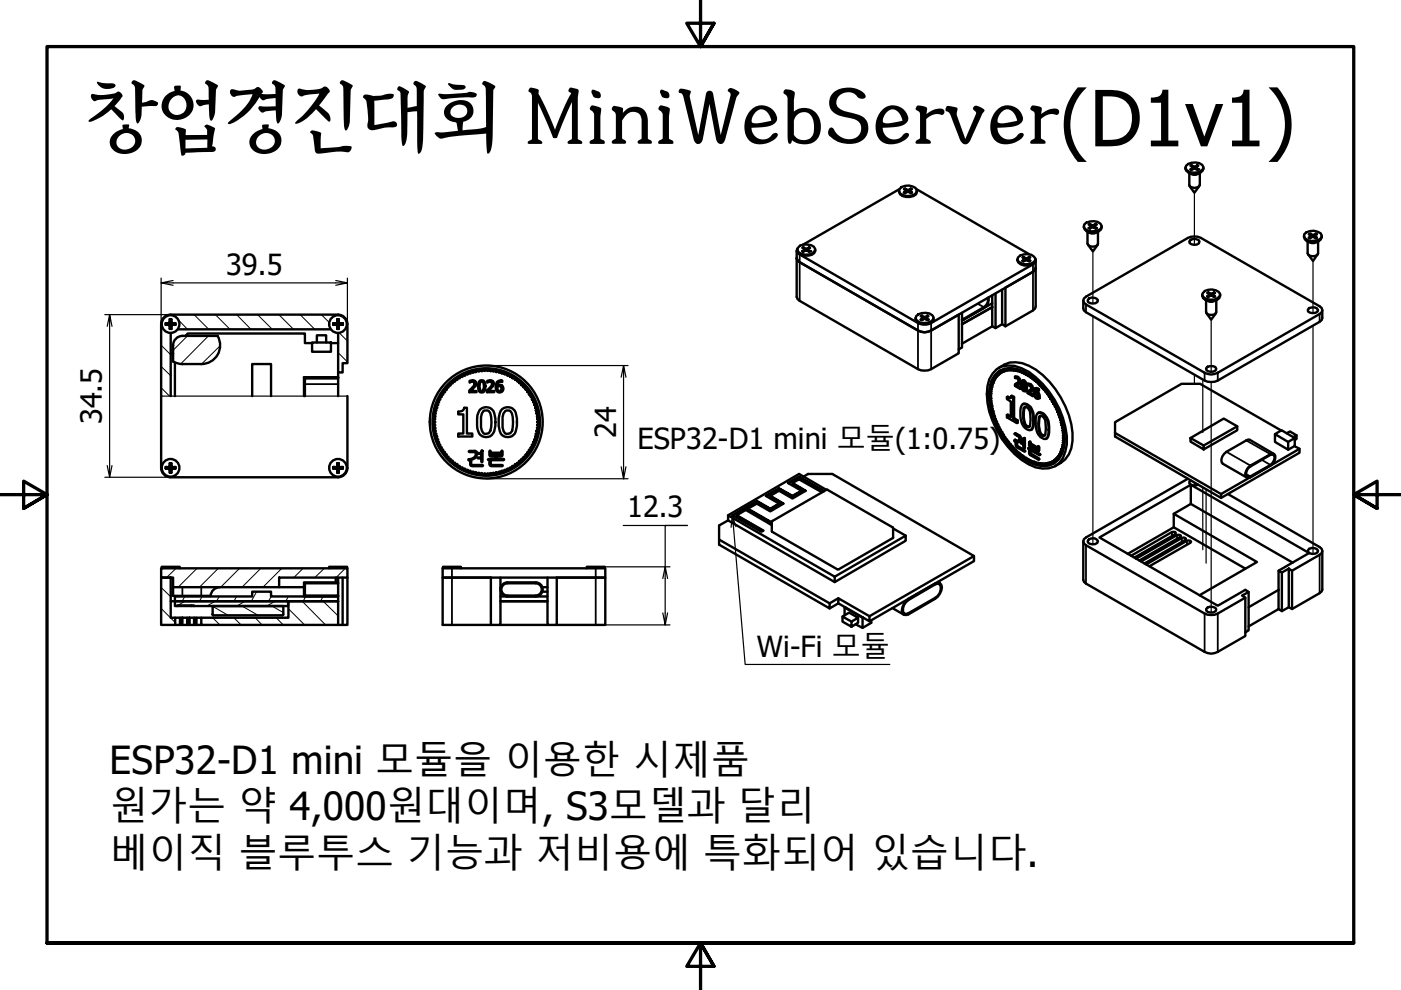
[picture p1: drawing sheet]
<svg xmlns="http://www.w3.org/2000/svg" width="297mm" height="210mm" viewBox="0 0 297 210" stroke-linecap="round" stroke-linejoin="round" font-family="sans-serif">
<defs><g id="words">
<text font-size="16.3" x="17.8" y="31">창업경진대회 MiniWebServer(D1v1)</text>
<g font-size="8.2">
<text x="23.2" y="164.1">ESP32-D1 mini 모듈을 이용한 시제품</text>
<text x="23.2" y="174">원가는 약 4,000원대이며, S3모델과 달리</text>
<text x="23.2" y="183.9">베이직 블루투스 기능과 저비용에 특화되어 있습니다.</text>
</g>
<g font-size="6.2">
<text x="47.9" y="58.3">39.5</text>
<text x="21.6" y="90" transform="rotate(-90 21.6 90)">34.5</text>
<text x="130.6" y="92.9" transform="rotate(-90 130.6 92.9)">24</text>
<text x="135.1" y="95.2">ESP32-D1 mini 모듈(1:0.75)</text>
<text x="133" y="109.7">12.3</text>
<text x="160.5" y="139.4">Wi-Fi 모듈</text>
</g>
</g></defs>
<g fill="none" stroke="#000" stroke-width=".21">
<path d="M34.2 68.7l.1 .2M34.2 77.7l2 2M34.2 73.2l2 2M36.1 70.6l.1 .1M36.7 66.7l.3 .4M37.9 67.9l1.9 1.9M39.8 71.2l-3.1 3.1M41.1 66.7l3.2 3.1M44.2 71.2l-5.9 6M45.7 66.7l3.1 3.1M46.7 73.3l-4 3.9M50.2 66.7l3 3.1"/>
<path d="M54.6 66.7l3.1 3.1M59.1 66.7l3.1 3.1M63.6 66.7l3.1 3.1M68.1 66.7l1.7 1.7M71.7 74.8l2 1.9M71.9 70.6l1.8 1.7M34.2 82.2l1.7 1.8M64.5 83.2l.1 .3M66.4 80v.2M70 80l.1 .2M34.2 129l2.9 3M34.2 124.6l2 1.9"/>
<path d="M37.3 120.5l-2 2M37.6 128.4l-.1 .1M38.2 131.5l.5 .5M39.2 126.5l-.6 1M39.2 127.5l-1.5 .9M39.7 131.5l.5 .5M41.1 131.5l.6 .6M41.8 120.5l-4 4M42.9 126.5l-.6 1M45.1 131l1.5 1.5M45.1 128.6l3.3 1.9M45.6 127.5l-1.7 1"/>
<path d="M46.3 120.5l-4 4M46.5 126.5l-.6 1M49.6 131l1.5 1.5M50.2 126.5l-.6 1M50.8 120.5l-4 4M51.3 128.5l3.4 2M51.9 127.5l-1.7 1M54.1 131l1.5 1.5M54.4 125.4l-1.1 2.1M55.3 120.5l-4 4M57.5 126.5l-.6 1M57.7 128.5l2.4 1.4"/>
<path d="M58.3 127.5l-1.7 1M58.5 131l1.6 1.5M59.8 120.5l-4 4M61.2 129.1l3.4 3.4M61.2 126.5l-.6 1M64.1 127.5l4.9 5M64.3 120.5l-2 2M64.5 125.5l.1 .4M64.8 126.5l-.5 1M64.9 126.3l.1 .2M66.9 123.5l.2 .2M68.5 127.5l3.2 3.1"/>
<path d="M68.5 126.5l-.6 1M68.6 126.3l.1 .2M68.8 120.5l-2.1 2M70.6 123.5l.1 .2M71.7 127.4l-.1 .1M73.2 120.5l-2 2"/>
</g>
<path d="M231.7 53.3v11.1M253.2 40.9v11M278.4 55.3v11.1M231.7 67v48.4M253.2 79.5v1.9M256.8 67.8v11M278.4 69.1v48.3M255 80.5v11.2M256.8 81v48.9M253.2 102.3v.7M255 103.3v13.3M255.7 103.7v15.7" fill="none" stroke="#000" stroke-width=".25"/>
<g fill="none" stroke="#000" stroke-width=".51">
<path d="M251.3 35.5v.3a2.19 2.19 0 0 0 3.1 .8l.6-.4 .1-.7M251.5 35.2a2.67 2.67 0 0 1 3.4-.2l.2 .4a1.7 1.7 0 0 1-2.1 1.2l-.8-.1-.5-.4-.4-.4zM251.9 36.5a1.96 1.96 0 0 0 2.7 0M252.2 36.7v2.5a1.29 1.29 0 0 0 2.2 0v-2.5M252.2 39.5l1 1.4 1.1-1.4M252.4 35.2l.5 .3-.5 .4 .3 .1M252.6 36l.6-.3 .7 .3M252.8 35.4l-.2-.4 .6 .3 .7-.3-.2 .4M252.9 35.5l.1 .3M253.6 35.5v.3M254.1 35.2l-.5 .3 .5 .4-.2 .1M168.9 54.8l.2 .4 .4 .4 25.1 14.5a2.75 2.75 0 0 0 2.8 0"/>
<path d="M168.9 53.2v9.8l.2 .4 25.5 14.9a3.2 3.2 0 0 0 2.8 0l5.9-3.4v-8.2l-5.9 3.4M169 52.7l-.1 .5 .2 .4 .4 .3 25.1 14.6a3.2 3.2 0 0 0 2.8 0l21.6-12.5 .5-.3v-.9M169 52.9v.3a1.87 1.87 0 0 0 2.4 1l.7-.2 .6-.4 .1-.7M169.2 52.5a2.49 2.49 0 0 1 3.3-.2l.3 .5a1.7 1.7 0 0 1-2 1.2l-1.4-.5-.4-.4zM170.1 52.5l.5 .4-.5 .3 .2 .2 .5-.3 .8 .3M170.4 52.7l-.1-.3 .5 .3 .8-.3-.2 .3M170.6 52.9v.3M171.3 53l.5 .2-.3 .2M171.8 52.5l-.5 .4v.3M190.6 40.5v.2a1.79 1.79 0 0 0 2.3 1.1l.8-.2 .5-.4 .2-.7M190.7 40.1a2.6 2.6 0 0 1 3.4-.3l.3 .6-.1 .4a2.6 2.6 0 0 1-3.4 .3l-.3-.5zM190.7 40.1l-20.4 11.8"/>
<path d="M191.6 40.1l.6 .3-.6 .4 .3 .1 .5-.2 .7 .2 .3-.1-.6-.3 .6-.4M192 40.3l-.1-.3 .5 .3 .7-.3-.1 .3M192.2 40.5v.2M192.8 40.5v.2M194.3 40.1l23.9 13.8M215.7 55v.2a2.11 2.11 0 0 0 3.1 .8l.5-.3 .2-.7M215.8 54.6a2.46 2.46 0 0 1 3.7 .2 1.7 1.7 0 0 1-2.1 1.2l-1.4-.5-.3-.4zM216.8 54.6l.5 .3-.5 .4 .2 .1 .5-.2 .7 .2M217.1 54.8l-.1-.3 .5 .3 .7-.3-.1 .3M217.3 55v.3M217.9 55v.3M218.4 54.6l-.5 .3 .5 .4-.2 .1"/>
<path d="M219.6 56.8l-.1 .4-.5 .4-21.6 12.5M219.6 55.2v9.8l-.1 .4-6.3 3.8M229.8 48v.2a2.07 2.07 0 0 0 3.1 .9l.5-.4 .2-.7M229.9 47.6a2.72 2.72 0 0 1 3.4-.2l.3 .5-.1 .5a2.72 2.72 0 0 1-3.4 .1l-.3-.4zM230.3 49a2.03 2.03 0 0 0 2.7 0M230.6 49.1v2.6a1.29 1.29 0 0 0 2.2 0v-2.6M230.7 51.9l1 1.4 1-1.4M230.8 47.6l.5 .3-.5 .5h.3M231.1 48.5l.5-.3 .7 .3M231.2 47.9l-.1-.4 .5 .3 .7-.3-.1 .4M231.4 48v.3M232 48v.3"/>
<path d="M232.5 47.6l-.5 .3 .5 .5h-.2M252.5 50.8a1.4 1.4 0 0 1 1.8 .4 1.23 1.23 0 0 1-2.1 .3v-.3zM276.5 50v.3a1.79 1.79 0 0 0 2.3 1l.7-.1 .5-.4 .2-.8M276.5 49.6a2.72 2.72 0 0 1 3.5-.2l.2 .5v.5a2.72 2.72 0 0 1-3.5 .2l-.2-.5zM277 51a2.03 2.03 0 0 0 2.7 0M277.2 51.2v2.5a1.29 1.29 0 0 0 2.3 0v-2.5M277.4 53.9l1 1.4 .9-1.4M277.5 49.7l.5 .2-.5 .5 .2 .1 .6-.3 .7 .3 .2-.1-.5-.3 .5-.4M277.9 49.9l-.2-.3 .6 .2 .7-.2-.2 .3M278.1 50v.3M278.6 50v.3M34.2 68.7v30.5"/>
<path d="M35.1 68.9h.8l.1 .1M35.2 68.6h.4v.3h-.4M35.8 68.9l.2 .1M36 68.4l-.2 .2M36 67.7v.7zM36 69.7v-.5l.3 .1v.4M36 68.4l-.1 .2h-.8M36 69v.8M36.2 66.7a2 2 0 0 0-2 2M36.2 70.6v13.4M36.2 66.7h35.5M36.2 75h.5"/>
<path d="M36.3 68.2h-.3M36.3 67.7v.5M36.3 67.7v.7l.1 .2-.1-.2M36.3 69v.8M36.4 68.6h.8zM36.4 68.9l-.1 .1M36.4 68.9h.8M36.5 68.9l-.2 .1M36.7 68.6v.3h.4M36.7 76.7l1.6 .5h4.4M37.1 76.9v7.1M37.7 69.8h32.4"/>
<path d="M39.3 71.2l.5-.5h24.8v2h1.6M46.1 71.2a4 4 0 0 1-3.4 6M46.2 71.2h-7.5a2 2 0 0 0-2 2v3.5M66.2 72.6h4v2h-4zM67.2 72.6v-1.5h2v1.5M70.2 72.7h1.5M71.3 68.9l.2 .1M71.5 68.4l-.2 .2M71.5 67.7v.7zM71.5 68.4l-.1 .2h-.7h.4v.3h-.4h.7l.1 .1M71.5 69.7v-.5l.3 .1v.4M71.5 69v.8"/>
<path d="M71.7 66.7a2 2 0 0 1 2 2M71.7 79v1M71.7 80h-7.2M71.8 68.2h-.3M71.8 67.7v.5M71.8 67.7v.7l.2 .2M71.8 69v.8M71.8 68.4l.2 .2M72 68.9l-.2 .1M72 68.6h.7zM72.2 68.6v.3h.4M72.7 68.9l-.9 .1"/>
<path d="M73.7 68.7v8.3h-1.1v2h-.9v-8.4M194.1 67.4v.3a2.19 2.19 0 0 0 3.1 .8l.5-.4 .2-.7M194.2 67a2.67 2.67 0 0 1 3.5-.2l.2 .5a1.7 1.7 0 0 1-2.1 1.2l-.8-.1-.6-.4-.3-.5zM195.2 67l.5 .3-.5 .5 .3 .1 .5-.3 .8 .2-.4-.3 .4-.5M195.6 67.3l-.1-.4 .5 .3 .7-.3-.2 .4M195.7 67.4l.1 .3M196.3 67.4v.3M204 66.3v7.4l-.7 .4M209.4 63.2a1.76 1.76 0 0 1-.8 1.9l-4.6 2.6M209.6 63.1a2.12 2.12 0 0 1-1 2.2l-4.6 2.6M210.4 65.1v4.1l-6.4 3.7M210.4 65.1l-6.4 3.6"/>
<path d="M210.4 69.2l.7 .4M210.4 62.6v2.5M210.4 64.3l-6.4 3.7M210.9 80h.2l-.1 .2M211.1 79.7h.3l-.1 .2M211.1 62.3v7.3l1.4-.9M211.1 79.7l.2 .2h-.2zM211.3 79.4l.2-.1 .1 .1-.1 .3M211.3 78.3a5.4 5.4 0 0 1 5.3-.2 16.1 16.1 0 0 1 7 6.6 17.5 17.5 0 0 1 2.6 9.5 5.5 5.5 0 0 1-2.6 4.7 6.1 6.1 0 0 1-5.5-.4 18.4 18.4 0 0 1-8.9-15 6.2 6.2 0 0 1 2.1-5.2zM211.4 79.4l.1 .2-.1 .1zM211.6 79.2h.1v.2zM211.6 79.2l.2-.2 .1 .2-.1 .2"/>
<path d="M211.7 78a5.6 5.6 0 0 1 6.5-.4 18.4 18.4 0 0 1 9.2 15.8 5.8 5.8 0 0 1-3.7 5.4M211.8 78.7a5.2 5.2 0 0 1 5.2 0 17.4 17.4 0 0 1 8.7 14.4 5.3 5.3 0 0 1-3.1 5.6 6.7 6.7 0 0 1-5.6-1.4 17.8 17.8 0 0 1-7.3-13.5 5.8 5.8 0 0 1 2.1-5.1zM211.9 78.9h.3v.2l-.2 .1M211.9 79l.2 .1-.1 .1zM212.1 78.5a5.6 5.6 0 0 0-2.3 5l.1 1.8 .3 1.9M212.2 78.8l.1-.1 .1 .2-.1 .1zM212.2 78.7h.3v.2l-.2 .1M212.5 78.6h.4v.2h-.2M212.6 78.6l.1 .2h-.1zM212.9 78.5h.1v.1zM212.9 78.5h.3l-.2 .2M213.2 61v8.2l-.7-.5v-7.3"/>
<path d="M213.2 78.3h.4l-.2 .3M213.3 78.3l.1 .2-.1 .1zM213.6 78.3h.3v.2h-.2M213.7 78.3l.1 .2h-.1zM214 78.3h.3l-.1 .2M214 78.3l.2 .2h-.1zM214.4 78.3h.3l-.1 .2M214.4 78.3h.1v.2zM214.8 78.4l.1-.1 .1 .2-.1 .1zM214.8 78.3l.1-.1 .2 .1-.2 .3M215.2 79.9a.92 .92 0 0 1 .9 .5 .92 .92 0 0 1-.2 1 .88 .88 0 0 0 .3-1 .88 .88 0 0 0-1-.5v.3a.57 .57 0 0 1 .7 .3 .57 .57 0 0 1-.3 .8l-.4 .2M215.2 78.4l.2-.1 .1 .1-.1 .2"/>
<path d="M215.2 78.5l.1-.1v.2zM215.6 78.5h.4l-.2 .2M215.7 78.5l.1 .1-.1 .1zM216.1 78.6h.3v.2h-.2M216.2 78.6l.1 .2h-.1zM216.5 78.8h.1l.1 .2h-.1zM216.5 78.8h.4v.2h-.2M216.9 79h.1l.2 .2h-.2zM217 79h.2l-.1 .2M217.4 79.3l.1-.1 .1 .2-.1 .1zM217.4 79.2l.2-.1 .1 .1-.1 .3M217.8 79.5h.1l.2 .2h-.2z"/>
<path d="M217.9 79.5l.1-.2 .1 .2-.1 .2M218.2 79.8l.2-.1 .1 .2-.1 .1zM218.3 79.7h.3l-.2 .3M229.7 63.7v1.7l.1 .4 .5 .4 25.1 14.5a3.2 3.2 0 0 0 2.8 0l21.6-12.5 .4-.3 .2-.5v-1.6M229.8 63.3l22-12.8a3.2 3.2 0 0 1 2.8 0l25.2 14.4 .4 .4 .2 .5-.2 .4-.4 .4-21.6 12.4a2.75 2.75 0 0 1-2.8 0l-25.1-14.4-.5-.4-.1-.5zM230.9 63.3a1.45 1.45 0 0 1 1.9 .4 1.27 1.27 0 0 1-2.2 .3v-.4zM254.9 62.5v.2a1.82 1.82 0 0 0 2.3 1.1l.8-.2 .5-.4 .2-.7M255.5 63.5a1.93 1.93 0 0 0 2.6 0M255.5 61.7a2.52 2.52 0 0 1 3.2 .6 1.7 1.7 0 0 1-2.1 1.2l-.8-.1-.6-.4-.3-.4 .1-.5zM255.7 78.1a1.62 1.62 0 0 1 2-.3l.2 .4a1.26 1.26 0 0 1-2.1 .3zM255.7 63.7v2.4a1.24 1.24 0 0 0 2.2 0v-2.4M255.8 66.4l1 1.4 1-1.4"/>
<path d="M256 62.1l.5 .3-.5 .4 .2 .2 .5-.4 .7 .4M256.3 62.3l-.1-.3 .5 .3 .7-.3-.2 .3M256.5 62.5v.3M257.1 62.5l-.1 .3M257.6 62.1l-.5 .3 .5 .4-.2 .2M277.6 65.3a1.38 1.38 0 0 1 1.9 .5 1.31 1.31 0 0 1-2.2 .2v-.4zM34.2 99.2a2 2 0 0 0 2 2M35.1 99h.8M35.2 99h.7M35.6 99.3h-.5l.8 .1M35.6 99.3l.4 .1v.8M35.6 99v.3"/>
<path d="M35.8 99.3l.2 .2M36 98.9l-.2 .2M36 98.2v.7zM36 99.7v.5M36 98.9l-.1 .1M36 99.7h.3M36.3 98.3v.4h-.3M36.3 99.7v.5M36.3 98.2v.7l.1 .1M36.3 98.9l.2 .2M36.4 99h.8zM36.4 99.3l-.1 .9"/>
<path d="M36.4 99.3h.3M36.5 99.3l-.2 .2M36.7 99v.3M36.7 99.3h.5l-.8 .1M53.5 84v-6.8h4v6.8M64.5 84v-4h7.2v.2h-7.1v3.8M70.7 99h.7zM71.1 99.3h-.4l.7 .1M71.1 99.3l.4 .1v.8M71.1 99v.3M71.3 99.3l.2 .2M71.5 98.9l-.2 .2"/>
<path d="M71.5 98.2v.7zM71.5 99.7v.5M71.5 98.9l-.1 .1M71.5 99.7h.3M71.7 80.2v3.8M71.8 98.3v.4h-.3M71.8 99.7v.5M71.8 98.2v.7l.2 .1M71.8 98.9l.2 .2M72 99.3l-.2 .2M72 99h.7zM72.2 99v.3"/>
<path d="M72.2 99.3h.5l-.7 .1M72.2 99.3l-.4 .2v.7M73.7 84v15.2M73.7 99.2a2 2 0 0 1-2 2M97.2 87.3a1.04 1.04 0 0 0 1.2-.8h.6v5.4h1.1v.7h-2.9v-.7h1v-4h-1zM99.4 95.7l.1-.1 1.5 .1a1.42 1.42 0 0 1-1.7 1.9v-.2a1.29 1.29 0 0 0 1.5-1.5h-1.3zM99.6 80.7l.6-.1a.66 .66 0 0 1 .8 .7l-.2 .5-1 1.1h1.2v.3h-1.5v-.4a2.31 2.31 0 0 0 1.1-1.5l-.1-.3-.3-.1-.6 .2zM99.7 97.8h.2v.8h2.4l.1 .1-.1 .1h-2.2l-.3-.1zM101.2 96.2l.1-.2h.7v-.4l.2-.1 .1 .1v2.3l-.1 .1-.2-.1v-.7l-.8-.1v-.1h.8v-.8zM101.5 80.9a.73 .73 0 0 1 .8-.3 .73 .73 0 0 1 .6 .7 1.83 1.83 0 0 1-.4 1.9h-.7a2.03 2.03 0 0 1-.3-2.3zM101.9 86.8a1.84 1.84 0 0 1 1.9-.3 1.84 1.84 0 0 1 1.1 1.6 4.4 4.4 0 0 1-1 4.4 1.87 1.87 0 0 1-2.7-1.6v-1.4a3.5 3.5 0 0 1 .7-2.7zM101.9 80.9h.5l.2 1a.91 .91 0 0 1-.5 1.1 1.63 1.63 0 0 1-.2-2.1z"/>
<path d="M102.5 87.2l.2-.2a.94 .94 0 0 1 1.2 .6 5.9 5.9 0 0 1-.3 4.3l-.9 .1a1.86 1.86 0 0 1-.7-1.9 4 4 0 0 1 .5-2.9zM103.3 80.7l.6-.1a.66 .66 0 0 1 .8 .7l-.1 .5-1 1.1h1.2v.3h-1.5v-.4a2.31 2.31 0 0 0 1-1.5l-.1-.3-.3-.1-.6 .2zM103.8 95.7l.2-.1v.4h2.3l.1-.5 .2 .2-.2 1-1.1 .1v.5h1.4l.2 .2-3.3 .1-.2-.2 .2-.1h1.4v-.5l-1.1-.1zM103.8 97.8h.2l.1 .8h2.4l.1 .1-.1 .1h-2.4l-.3-.3zM104 96.2h2.3v.3l-.2 .1h-1.9l-.2-.1zM105.3 81l.9-.4 .3 .1v.3a.73 .73 0 0 0-.8 0 .73 .73 0 0 0-.3 .8l.6-.2a.81 .81 0 0 1 .6 1.3 .81 .81 0 0 1-1.4-.3v-1.1zM105.4 82l.5-.2 .5 .3-.2 .7-.3 .2a.82 .82 0 0 1-.5-1zM106.4 86.8a1.84 1.84 0 0 1 2-.3 1.84 1.84 0 0 1 1.1 1.6l.1 2.2a2.7 2.7 0 0 1-1.1 2.2 1.81 1.81 0 0 1-2.6-1.6l-.2-2.2a3.3 3.3 0 0 1 .7-1.9zM107.1 87.2l.3-.2 .8 .2a5.1 5.1 0 0 1 .4 4.1 1.11 1.11 0 0 1-1.5 .6 6 6 0 0 1-.4-4.2zM209.8 83.9l.1-.1 .2 .2h-.2zM209.9 83.8h.2l-.1 .2M209.9 83.3h.3v.2h-.2"/>
<path d="M209.9 84.3l.3 .1-.2 .2M209.9 84.9h.1l.1 .2h-.1zM209.9 82.9l.1-.1 .1 .2-.1 .1zM209.9 82.8l.2-.1 .1 .1-.1 .3M209.9 84.9h.3l-.1 .2M209.9 85.5l.3 .1zM209.9 82.4l.2-.1 .1 .2-.1 .1zM209.9 84.4l.2 .1-.2 .1zM209.9 83.3l.2 .2h-.2zM210 82.3h.2l-.1 .3M210 85.4h.2l-.1 .3M210.1 86h.3v.1l-.2 .1"/>
<path d="M210.1 81.9h.3v.2h-.2M210.1 81.9l.1 .2h-.1zM210.1 86l.1 .1-.1 .1zM210.1 81.5l.1-.1 .2 .2-.2 .1zM210.1 86.6l.1-.1 .2 .2-.2 .1zM210.2 86.5h.2l-.1 .3M210.2 81.4h.2l-.1 .3M210.2 87.2l.2-.1 .1 .2h-.1zM210.2 81.1h.2l.1 .2h-.1zM210.3 81.1h.3v.2h-.2M210.3 87.1h.3v.2h-.2M210.3 87.2l.1 .5"/>
<path d="M210.4 87.7h.2v.2zM210.4 80.7h.2v.2zM210.5 80.7h.3l-.2 .2M210.5 87.7h.3l-.2 .2M210.5 87.9l.1 .4M210.6 88.2h.3l-.1 .3M210.6 80.3h.3l-.1 .3M210.6 80.4l.2-.1v.3zM210.6 88.3l.2-.1v.3zM210.7 88.4l.1 .5M210.8 80h.1l.2 .2h-.2zM210.8 88.9l.1-.1 .2 .2-.2 .1z"/>
<path d="M210.9 88.8h.2l-.1 .3M210.9 89l.2 .4M211.1 89.4h.3l-.1 .2M211.1 89.4l.2 .2h-.2zM211.1 89.6l.2 .4M211.3 90h.3l-.1 .2M211.4 90l.1 .1-.1 .1zM211.4 90.2l.2 .4M211.6 90.6l.1-.1v.3zM211.6 90.5h.3l-.1 .3M211.6 90.8l.3 .4M211.9 91.1l.1-.1 .2 .1-.2 .2"/>
<path d="M211.9 91.2l.2 .1h-.1zM212 91.3l.2 .4M212.2 91.7l.1-.1 .1 .2-.1 .1zM212.2 91.6h.3v.2l-.2 .1M212.3 91.9l.2 .3M212.5 92.2l.2-.2 .2 .2-.2 .2M212.6 92.2l.1 .2h-.1zM212.6 92.4l.3 .3M212.9 92.7h.1v.2zM212.9 92.7h.3l-.2 .2M213 92.9l.2 .4M213.2 93.2h.4l-.2 .2"/>
<path d="M213.3 93.2l.1 .2h-.1zM213.3 93.4l.3 .4M213.6 93.7l.1-.1 .2 .1-.2 .3M213.7 93.7l.1 .2-.1 .1zM213.7 94l.3 .3M214 94.1h.3l-.1 .3M214 94.2l.2 .1-.1 .1zM214.1 94.4l.3 .4M214.3 84.4l-.8-.2v.4l.8 .5v3.3l-.8-.4M214.3 88.3l-.6-.4-.2 .1v.5l2.1 1.2M214.4 94.6h.3l-.1 .2M214.4 94.7l.1-.1v.2z"/>
<path d="M214.4 84l-.2 .4-.7-.2M214.5 94.8l.3 .4M214.8 95.1l.1-.1 .1 .2-.1 .1zM214.8 95h.3l-.2 .3M214.8 84.3v4.4h.2M214.8 88.7l.8 .5 .2-.1M214.9 95.3l.4 .4M215 84.2l-.2 .1-.4-.3 .2-.1 .4 .3v4.5l.8 .4v.5l-.2 .1v-.5M215.1 92l.2-.1 .9 .5 .3 .6M215.2 95.5l.2-.2 .1 .2-.1 .2M215.2 95.5h.1l.1 .2zM215.3 95.7a10.3 10.3 0 0 0 5.7 3h1.3l1.2-.4"/>
<path d="M215.3 93.3l.7 .1M215.3 93.3l-.2 .2a1.05 1.05 0 0 0 1.2 0 .78 .78 0 0 0-.3-1l-.9-.5 1.1 .7-.1 .6-.2 .2-.8-.1M215.3 93.3l-.2 .1M215.3 93.8l.2 .1v.7l1.7 1.1-1.6-.9-.3-.5v-.5h.2l.1 .2v.5l1.7 1 .1 .2h-.2M215.5 81.3l-.3 .2v.3l1.1 .7M215.6 81.6l.8 .5M215.6 95.9h.4l-.2 .2M215.7 81.5l.2-.1-.5 .3 .9 .5 .1-.1-.1 .4v-.3M215.7 95.9l.1 .1-.1 .1zM216.1 96.2l.1-.1 .2 .1-.2 .3M216.2 96.2l.1 .2-.1 .1zM216.5 96.6h.1l.1 .1-.1 .1z"/>
<path d="M216.5 93.3l-.4 .3M216.5 96.6h.4v.1l-.2 .1M216.5 93.7l.5 .3M216.6 80.8a.75 .75 0 0 1 1 .9 1.04 1.04 0 0 1-.3 1.3 1.47 1.47 0 0 1-.7-2.2zM216.7 80.7l.3-.1a1.55 1.55 0 0 1 .4 2.4M216.7 85.9a1.13 1.13 0 0 1 1.6 .4 5.4 5.4 0 0 1 .5 4.7 1.36 1.36 0 0 1-1.9-.9 5.5 5.5 0 0 1-.2-4.2zM216.8 81.1l.1-.1a1.37 1.37 0 0 1 .3 1.7 1.04 1.04 0 0 1-.5-1.4zM216.9 85.7a1.64 1.64 0 0 1 2 1.3l.2 .5 .1 1.6a2.09 2.09 0 0 1-.6 2.1M216.9 81v1l.1 .5 .3 .1M216.9 96.9h.1l.2 .2h-.2zM217 96.9h.2l-.1 .2M217 93.2l-.6-.1 .6 .4v.6l-.6-.3 .1-.1"/>
<path d="M217 86.5l.5-.2a1.49 1.49 0 0 1 .9 1.7v2.3l-.3 .3a1.36 1.36 0 0 1-1.1-1.7zM217 92.9h.3M217.1 93v2l-.1-.7-.6-.3 .1-.3M217.2 92.9h.1v2l-.2 .1M217.2 92.9l-.2 .1v.4l-.6-.3M217.2 92.9h-.2M217.3 86.3a4.8 4.8 0 0 0 .3 3.9l.6 .3M217.4 97.2l.1-.1 .1 .2-.1 .1zM217.4 97.1h.3l-.1 .3M217.8 97.4l.3 .2h-.2zM217.9 81.4a.92 .92 0 0 1 .8 .6 .92 .92 0 0 1-.2 1 .82 .82 0 0 0 .5-.8 .82 .82 0 0 0-.5-.8l-.5-.1-.1 .4a.57 .57 0 0 1 .7 .4 .57 .57 0 0 1-.4 .7l-.3 .2M217.9 97.4h.2l-.1 .3"/>
<path d="M218 95h.2l.9 .5M218.2 82.8l-.3 .2v.3l1 .7M218.2 83.2l.9 .5M218.2 97.7l.2-.1 .1 .2-.1 .1zM218.2 95.5h.3l.1 .7 1.7 1v.2h-.1M218.2 93.7l.2-.1 .1 .4 1.5 .9M218.3 97.6h.3l-.2 .3M218.4 83h.1l-.4 .2 .8 .5h.2l-.2 .3v-.3M218.4 94.3l1.6 .9v.3l-1.5-.8zM218.4 94.7l.2-.2 1.4 .9M218.5 94.4l.1 .1M218.5 95.5h-.3a.81 .81 0 0 0 .2 1l1.8 .9-1.7-1-.1-.8"/>
<path d="M218.5 94l-.1 .1M218.7 97.9l.1-.1 .1 .2-.1 .1zM218.7 80.1l.1-.1 .1 .2-.1 .1zM218.8 80h.2l-.1 .3M218.8 97.8h.2l-.1 .3M219.1 80.5l.3 .1zM219.1 98.1l.2-.1 .1 .2-.1 .1zM219.2 98l.1-.1 .2 .1-.2 .3M219.2 80.4h.3l-.2 .3M219.3 95.7l1.1 .7 .1-.1M219.4 83.3a.65 .65 0 0 1 .6 .9 .73 .73 0 0 1-.6-.9zM219.4 82.4a.63 .63 0 0 1 .9 .1"/>
<path d="M219.4 83a.82 .82 0 0 1 .9 .5 .82 .82 0 0 1-.2 1 .94 .94 0 0 0-.7-1.5zM219.4 95.4v.3l1.1 .5v.2h-.1M219.4 95.7h-.1v-.4l.8 .4 .1-.9-.2-.1v.3l-1.6-.9-.2-.4v.8l.9 .7v.5l-1-.7v.2l2.3 1.3M219.5 83.3a.72 .72 0 0 0 .5 .9M219.6 98.1h.3l-.1 .3M219.6 80.7h.3l-.1 .3M219.6 80.8l.1-.1v.3zM219.6 98.2l.1-.1v.3zM219.6 82.6l-.1 .4M219.9 87.7a1.1 1.1 0 0 1 1.7 .5 5.2 5.2 0 0 1 .4 4.7 1 1 0 0 1-1.4-.2 4.9 4.9 0 0 1-.7-5zM220 98.2h.3l-.1 .3M220 98.3l.2 .1-.1 .1z"/>
<path d="M220 94.7h.2l.1 .1v.7l-.2 .2M220.1 81.1l.1 .2-.1 .1zM220.1 87.6l.1-.1a2.12 2.12 0 0 1 2.1 1.8l.1 1.7a2.05 2.05 0 0 1-.6 2M220.2 82.6v.2l.1-.3-.7-.2a1.38 1.38 0 0 0 .1 2.2h.4M220.2 82.8l-.5-.2h-.2l-.1 .4M220.3 81.1v.2l-.1 .1M220.3 88.4l.4-.2a1.47 1.47 0 0 1 1 1.6l-.1 2.4a.65 .65 0 0 1-1.1-.2 6.2 6.2 0 0 1-.2-3.6zM220.3 81.1h-.3M220.3 94.7l-.1 .1M220.4 98.4l.3 .1zM220.4 81.6h.1l.2 .2h-.2zM220.5 98.3h.2l-.1 .3"/>
<path d="M220.5 88.2a4.8 4.8 0 0 0 .4 3.9l.6 .3M220.7 81.5l-.2 .1M220.7 81.6l-.1 .2M220.9 98.3h.3l-.2 .3M220.9 82l.1 .2-.1 .1zM220.9 98.3l.1 .2-.1 .1zM221.1 82h-.2M221.2 82l-.2 .3M221.2 82.5h.2v.2zM221.2 98.4l.2-.1v.3zM221.3 98.3h.3l-.2 .3M221.5 82.4l-.2 .1"/>
<path d="M221.6 82.5l-.2 .2M221.6 98.4l.1-.1 .1 .2zM221.6 83l.1 .2zM221.7 98.3l.1-.1 .1 .1-.1 .3M221.9 82.8l-.2 .1M222 98.3l.2-.2 .1 .2-.1 .2M222 83.5l.1-.1v.3zM222 98.3h.1v.2zM222 83l-.2 .2M222.2 83.3l-.2 .1M222.3 83.5l-.1 .2M222.4 98.1h.3l-.1 .3"/>
<path d="M222.4 83.9l.2 .2-.2 .1zM222.4 98.1l.2 .2-.2 .1zM222.6 83.9h-.2M222.7 98.1l.1-.1v.3zM222.7 84.6h.2zM222.7 84l-.1 .2M222.8 98h.2l-.1 .3M222.9 84.4h-.1M223 98l.1-.1 .2 .2h-.2zM223 85.1l.1-.1 .2 .2-.2 .1zM223.1 97.9l.1-.1 .1 .1-.1 .2M223.1 84.6l-.2 .1"/>
<path d="M223.3 84.9l-.2 .1M223.3 85.6l.2 .1zM223.3 97.8l.2-.1v.3zM223.4 97.7l.1-.1 .1 .1-.1 .3M223.4 85.1l-.2 .2M223.6 85.4l-.2 .1M223.6 97.4h.4l-.2 .3M223.7 86.1l.1 .2h-.1zM223.7 97.4l.1 .2-.1 .1zM223.7 85.6l-.2 .2M223.9 97.2h.3l-.1 .2M223.9 97.3l.1-.1v.2z"/>
<path d="M223.9 86.7l.1-.1v.3zM223.9 86l-.3 .1M224 86.2l-.2 .1M224.2 96.9h.3l-.2 .3M224.2 97l.1-.1v.3zM224.2 87.3l.1-.1v.2zM224.2 86.6h-.3M224.3 86.8l-.2 .1M224.4 96.6h.3v.2l-.2 .1M224.4 87.2h-.2M224.4 87.8h.3M224.5 87.8l.1 .2h-.1z"/>
<path d="M224.5 96.6l.1 .2-.1 .1zM224.5 87.3l-.2 .2M224.6 96.3h.3l-.1 .3M224.6 88.4l.2 .2h-.1zM224.6 96.4l.2 .1-.1 .1zM224.6 88.4h.3M224.7 87.9l-.2 .1M224.8 95.9h.3l-.1 .3M224.8 88.9h.3M224.9 95.9l.1 .2-.1 .1zM224.9 88.9l.1 .2-.1 .1zM224.9 95.6l.1-.1 .2 .2-.2 .1z"/>
<path d="M224.9 89.6l.1-.1 .2 .2-.2 .1zM224.9 88.5l-.1 .1M225 89.5h.2M225 95.5h.2l-.1 .3M225 90.1h.2l.1 .2h-.1zM225 95.2h.2l.1 .1-.1 .1zM225.1 95.2l.1-.2 .2 .2-.2 .2M225.1 90.1h.3l-.2 .2M225.1 89.1l-.1 .1M225.2 90.7l.1-.1 .1 .2-.1 .1zM225.2 94.8l.1-.1 .1 .2-.1 .1zM225.2 94.7h.3l-.1 .3"/>
<path d="M225.2 90.6h.3l-.1 .3M225.3 94.3h.3v.2h-.2M225.3 91.2l.1-.1 .2 .1-.2 .3M225.3 89.6l-.2 .2M225.4 93.8h.3v.2h-.2M225.4 91.7h.3v.2l-.2 .1M225.4 92.9l.1-.1 .1 .2-.1 .1zM225.4 91.2l.1 .2-.1 .1zM225.4 94.3l.1 .2h-.1zM225.4 93.8l.2 .2h-.2zM225.4 92.4l.1-.1v.3zM225.4 93.4l.1-.1v.3z"/>
<path d="M225.4 93.3l.2-.1 .1 .1-.1 .3M225.4 92.3l.2-.1 .1 .1-.1 .3M225.4 92.8l.2-.1 .1 .1-.1 .3M225.4 91.7l.2 .2-.2 .1zM236.4 91.8l22.5 12.9M252.4 92.9l2.8 1.6v.8l-2.8-1.7v-.7l7.1-4.2 2.8 1.7v.8l-7.1 4.1M262.3 90.4l-7.1 4.1M264.6 99.2l.5-.5 4.3-2.4 .4-.1 .4 .1a1.78 1.78 0 0 1-.8 2.4l-4.3 2.5-.5 .1-.3-.1a1.52 1.52 0 0 1 .3-2zM264.6 99.3l4.8-2.9h.4l.3 .2a1.81 1.81 0 0 1-.7 2l-4.3 2.4-.5 .1-.3-.2-.1-.4zM270.1 96.2l-5.4-3-4.7 2.6a2.12 2.12 0 0 0-1 2.2l.3 .3 5.1 3M270.3 92l2.8 1.7v1.6l-2.8-1.6v-1.7l1.4-.8 2.8 1.7v1.6l-1.4 .8M271.7 91.3l-17.3-9.9h-3.9l-14.1 8.1v3.1l22.5 13v-.9l16.6-9.5"/>
<path d="M272.8 91.9l.7-.4 1.4 .8M274.2 92.7l.7-.4v.8l-.4 .2M274.4 94.6l1.1 .6v.8l-16.6 9.6M274.5 92.9l-1.4 .8M36.2 101.2h35.5M152.5 114.4l23.4 13.5M154.4 110.3l-1.9 1.1v4.1l23.4 13.5v-1.1l1.8-1.1M154.4 110.3v-1l22.6 13M154.4 109.3l15-8.8 5.8 3.4-11.4 6.5-.2 .3 .1 2 14 8 11.6-6.6 .1-2.1 2.6 1.6M154.4 110.3l22.6 13.1M160.5 106.2l-5.2 3.1 6.1 3.4 .5-.2-5.7-3.2M160.5 106.3l-5.1 3"/>
<path d="M163.3 107.9l-2.8-1.7v.1l2.8 1.7M163.6 111.4l-5.5-3.3-1.9 1.2 5.6 3.3M163.6 110.8l-5-2.9v.1l5 2.9M165.2 103.5l-2.8 1.6 2.8 1.7v.1l-1.9 1.1v-.1l1.9-1.1M165.2 103.6l-2.8 1.6M166.1 106.8l-2.8-1.5v-.2l2.8 1.7-2.8 1.6-2.8-1.6-1.9 1.1M168 102.4l1.4-.8 4.8 2.8M168 105.1l-2.8-1.6 2.8 1.8M169.4 101.1l-2.3 1.3 2.8 1.6v.2l-1.9 1.1v-.2l1.9-1.1M169.4 101.2l-2.3 1.3M170.4 101.1l.9-.6h5.2l30 17.4v1.1l-22.2 12.7M170.8 104.1l-2.8-1.6v-.1l2.8 1.6-2.8 1.7-2.8-1.7-1.9 1.1"/>
<path d="M174.7 104.1l-5.3-3v.1l5.2 3M175.1 103.8h.3l13.8 8 .2 .2M206.5 117.9l-22.2 12.8v1l-1.4-.8M229.7 114.8v8.1l.1 .5 .5 .3 25.1 14.5a2.75 2.75 0 0 0 2.8 0l5.8-3.4v-8.1l-.7-.4 1.4-.8M230.9 114.3a1.3 1.3 0 0 1 1.9 .4 1.24 1.24 0 0 1-2.2 .3v-.3zM239.8 117.8l8.7-5h.7l.1 .2-.1 .3-8.7 4.9M240.9 118.5l8.7-5.1h.7l.1 .2-8.8 5.2M241.9 119l8.7-4.9 .4-.1 .5 .3-8.9 5.2M243 119.7l8.7-5h.6l.2 .1-.2 .3-8.6 5M248.9 111.8l-9.8 5.6M251.8 101.5l-21.5 12.5-.5 .3-.1 .5 .1 .4 .5 .4 25.1 14.5a3.2 3.2 0 0 0 2.8 0l5.8-3.4M252.5 106.8v-4l25.1 14.5-6.5 3.7"/>
<path d="M252.5 102.8l-19.4 11.2 25.1 14.4 5.8-3.3 .7 .4v8.1l-.7 .5M252.5 101.9l-.3 .2v.4a1.61 1.61 0 0 0 1.8 .3M252.5 106.8l21.6 12.5M252.5 106.8l-3.6 2.1M260.3 104.7l19.9 11.7 .2 .4-.2 .5-.4 .3-5.9 3.4M277.6 116.4a1.45 1.45 0 0 1 1.9 .3 1.24 1.24 0 0 1-2.2 .3v-.3zM280.4 116.8v8.2l-.2 .4-6.3 3.7M34.2 120.5h39.5v2h-14.5v2h-22.5v-2h-2.5zM34.2 122.5h2v8.5h.9v1.5h-2.9zM34.3 120.5v-.3h3.8v.3M36.2 127.5h.9M36.7 124.5v1.8h8"/>
<path d="M37.1 126.5h16.4v-1.1h4v1.1h14.2v1h-34.6zM37.1 127.5h24v1h-20v-.1h-3.5v.1h-.5zM37.1 132.5h1.1M37.1 131h1.1M37.6 128.5h3.5M38.2 131h.5v1.5h-.5zM38.7 132.5h1M38.7 131h1M39.7 131h.5v1.5h-.5zM40.2 132.5h.9M40.2 131h.9M40.6 128.4v.1"/>
<path d="M41.1 131h.6v1.5h-.6zM41.7 132.5h1M41.7 131h1M42.7 131h18.5v-3.5h10.5v5h-29zM45 130.2l.2 .3h14.7M45.1 130.3v-1.8h15v1.8M46.6 124.5a2 2 0 0 0-2 1.9M59.2 124.5h5.3M60.1 130.2l-.3 .3M69.8 120.5v-.3h3.8v.3M71.2 122.5v1M71.7 123.7h-7.1v2.6h7.1v.2h-7.2v-3h7.2v2.8"/>
<path d="M71.7 122.5v1M72.6 122.5v10M73.7 122.5v10h-2M93.9 120.5h34.4v2h-34.4zM93.9 120.5v-.3h3.8v.3M95.8 122.5h-1.9v10h10.2M104.1 122.5v10h2v-10M106.1 124.5h.1M106.1 132.5h10M106.1 127.5h10M106.1 126.5h10M107.6 123.5h6a1.49 1.49 0 0 1 1.5 1.5 1.49 1.49 0 0 1-1.5 1.5"/>
<path d="M107.6 123.7h6a1.3 1.3 0 0 1 1.3 1.3 1.3 1.3 0 0 1-1.3 1.3h-6M107.6 123.7a1.3 1.3 0 0 0-1.3 1.3 1.3 1.3 0 0 0 1.3 1.3M107.6 123.5a1.49 1.49 0 0 0-1.5 1.5 1.49 1.49 0 0 0 1.5 1.5M115 124.5h1.1M115 125.4h1.1M116.1 122.5v10h1.9v-10M124.4 120.5v-.3h3.8v.3M126.3 122.5h2v10h-10.3M175.9 129l1.8-1.1v-1.1l6.6 3.9M177 122.3l15-8.7v1.1l-15 8.7zM177.7 127.9l1.5 .8M178.6 130.7l1.9 1.1"/>
<path d="M179.1 128.8l3.8 2.2M179.2 128.7l-.1 .1v1.7M179.2 128.7l3.7 2.2M181.9 131l-1.9-1.1-1.4 .8v1.1l1.9 1.1v-1.1l1.4-.8v1.1l-1.4 .8M182.9 130.9v2.2l-1.5-.7M184.7 131.5v.6l-1.8 1M189.2 128.9l2.4 1.4M192.1 127.4l.5-.4 5.6-3.3 .6-.2 .5 .1a1.66 1.66 0 0 1 0 2.3l-.5 .6-.6 .5-5.6 3.3h-1a1.64 1.64 0 0 1 0-2.2zM192.1 127.7l.5-.5 5.6-3.3 .6-.2 .5 .2a2.19 2.19 0 0 1-1.1 2.9l-5.6 3.2-.5 .2-.5-.2a2.03 2.03 0 0 1 .5-2.3zM198.9 123.4l.4 .2M255.7 129.1a1.32 1.32 0 0 1 2.2 .1 1.23 1.23 0 0 1-2.1 .3zM264 120.6l-15.1-8.8v-2.9l17.6 10.3-12.2 7"/>
<path d="M271.1 125.1v4l-6.4 3.7M271.1 125.1l-6.4 3.6M271.8 121.4l-.7-.4v4.1M273.2 120.6l.7 .4v8.1l-.7-.4zM273.2 120.6l-1.4 .8v8.2l-.7-.5M273.2 128.7l-1.4 .9"/>
<circle cx="36.2" cy="68.7" r="1.87"/>
<circle cx="71.7" cy="68.7" r="1.87"/>
<circle cx="97.9" cy="79.8" r=".16"/>
<circle cx="98.5" cy="79.5" r=".16"/>
<circle cx="99.1" cy="79.3" r=".16"/>
<circle cx="99.7" cy="79.1" r=".16"/>
<circle cx="100.3" cy="78.9" r=".16"/>
<circle cx="100.9" cy="78.7" r=".16"/>
<circle cx="101.5" cy="78.6" r=".16"/>
<circle cx="102.1" cy="78.6" r=".16"/>
<circle cx="102.8" cy="78.5" r=".16"/>
<circle cx="103.4" cy="78.5" r=".16"/>
<circle cx="104" cy="78.6" r=".16"/>
<circle cx="104.6" cy="78.6" r=".16"/>
<circle cx="105.3" cy="78.7" r=".16"/>
<circle cx="105.9" cy="78.9" r=".16"/>
<circle cx="106.5" cy="79.1" r=".16"/>
<circle cx="107.1" cy="79.3" r=".16"/>
<circle cx="107.7" cy="79.5" r=".16"/>
<circle cx="108.2" cy="79.8" r=".16"/>
<circle cx="36.2" cy="99.2" r="1.87"/>
<circle cx="71.7" cy="99.2" r="1.87"/>
<circle cx="92.1" cy="89.5" r=".16"/>
<circle cx="92.1" cy="88.8" r=".16"/>
<circle cx="92.1" cy="90.1" r=".16"/>
<circle cx="92.2" cy="90.7" r=".16"/>
<circle cx="92.2" cy="88.3" r=".16"/>
<circle cx="92.2" cy="87.6" r=".16"/>
<circle cx="92.2" cy="91.4" r=".16"/>
<circle cx="92.4" cy="92" r=".16"/>
<circle cx="92.4" cy="87" r=".16"/>
<circle cx="92.6" cy="92.6" r=".16"/>
<circle cx="92.6" cy="86.4" r=".16"/>
<circle cx="92.7" cy="85.8" r=".16"/>
<circle cx="92.7" cy="93.2" r=".16"/>
<circle cx="92.9" cy="85.2" r=".16"/>
<circle cx="92.9" cy="93.8" r=".16"/>
<circle cx="93.2" cy="84.6" r=".16"/>
<circle cx="93.2" cy="94.4" r=".16"/>
<circle cx="93.5" cy="84.1" r=".16"/>
<circle cx="93.5" cy="94.9" r=".16"/>
<circle cx="93.8" cy="83.6" r=".16"/>
<circle cx="93.8" cy="95.4" r=".16"/>
<circle cx="94.2" cy="83.1" r=".16"/>
<circle cx="94.2" cy="96" r=".16"/>
<circle cx="94.6" cy="82.6" r=".16"/>
<circle cx="94.6" cy="96.5" r=".16"/>
<circle cx="95" cy="82" r=".16"/>
<circle cx="95" cy="97" r=".16"/>
<circle cx="95.4" cy="97.4" r=".16"/>
<circle cx="95.4" cy="81.6" r=".16"/>
<circle cx="95.9" cy="97.8" r=".16"/>
<circle cx="95.9" cy="81.2" r=".16"/>
<circle cx="96.4" cy="80.8" r=".16"/>
<circle cx="96.4" cy="98.2" r=".16"/>
<circle cx="96.9" cy="80.4" r=".16"/>
<circle cx="96.9" cy="98.6" r=".16"/>
<circle cx="97.4" cy="98.9" r=".16"/>
<circle cx="97.4" cy="80.1" r=".16"/>
<circle cx="97.9" cy="99.3" r=".16"/>
<circle cx="98.5" cy="99.5" r=".16"/>
<circle cx="99.1" cy="99.8" r=".16"/>
<circle cx="99.7" cy="100" r=".16"/>
<circle cx="103.1" cy="89.5" r="11.4"/>
<circle cx="103.1" cy="89.5" r="12"/>
<circle cx="106.5" cy="100" r=".16"/>
<circle cx="107.1" cy="99.8" r=".16"/>
<circle cx="107.7" cy="99.5" r=".16"/>
<circle cx="108.2" cy="99.3" r=".16"/>
<circle cx="108.7" cy="98.9" r=".16"/>
<circle cx="108.7" cy="80.1" r=".16"/>
<circle cx="109.3" cy="80.4" r=".16"/>
<circle cx="109.3" cy="98.6" r=".16"/>
<circle cx="109.8" cy="80.8" r=".16"/>
<circle cx="109.8" cy="98.2" r=".16"/>
<circle cx="110.3" cy="97.8" r=".16"/>
<circle cx="110.3" cy="81.2" r=".16"/>
<circle cx="110.7" cy="97.4" r=".16"/>
<circle cx="110.7" cy="81.6" r=".16"/>
<circle cx="111.2" cy="82" r=".16"/>
<circle cx="111.2" cy="97" r=".16"/>
<circle cx="111.6" cy="82.6" r=".16"/>
<circle cx="111.6" cy="96.5" r=".16"/>
<circle cx="112" cy="83.1" r=".16"/>
<circle cx="112" cy="96" r=".16"/>
<circle cx="112.3" cy="83.6" r=".16"/>
<circle cx="112.3" cy="95.4" r=".16"/>
<circle cx="112.7" cy="94.9" r=".16"/>
<circle cx="112.7" cy="84.1" r=".16"/>
<circle cx="112.9" cy="84.6" r=".16"/>
<circle cx="112.9" cy="94.4" r=".16"/>
<circle cx="113.2" cy="85.2" r=".16"/>
<circle cx="113.2" cy="93.8" r=".16"/>
<circle cx="113.4" cy="85.8" r=".16"/>
<circle cx="113.4" cy="93.2" r=".16"/>
<circle cx="113.6" cy="92.6" r=".16"/>
<circle cx="113.6" cy="86.4" r=".16"/>
<circle cx="113.8" cy="92" r=".16"/>
<circle cx="113.8" cy="87" r=".16"/>
<circle cx="113.9" cy="87.6" r=".16"/>
<circle cx="113.9" cy="91.4" r=".16"/>
<circle cx="114" cy="90.7" r=".16"/>
<circle cx="114" cy="88.3" r=".16"/>
<circle cx="114.1" cy="89.5" r=".16"/>
<circle cx="114.1" cy="88.8" r=".16"/>
<circle cx="114.1" cy="90.1" r=".16"/>
<circle cx="100.3" cy="100.1" r=".16"/>
<circle cx="100.9" cy="100.3" r=".16"/>
<circle cx="101.5" cy="100.4" r=".16"/>
<circle cx="102.1" cy="100.5" r=".16"/>
<circle cx="102.8" cy="100.5" r=".16"/>
<circle cx="103.4" cy="100.5" r=".16"/>
<circle cx="104" cy="100.5" r=".16"/>
<circle cx="104.6" cy="100.4" r=".16"/>
<circle cx="105.3" cy="100.3" r=".16"/>
<circle cx="105.9" cy="100.1" r=".16"/>
</g>
<g fill="none" stroke="#000" stroke-width=".38">
<path d="M191.9 40l-.3 .1M193.1 40l.3 .1M252.4 35.9l.2 .1M252.6 35l-.2 .2M252.7 35.1l-.2 .1M252.9 35.6v.2M253.2 35.3v.4M253.4 35.3v.4M253.6 35.6v.2M253.8 35.1l.2 .1M253.9 35l.2 .2M254.1 35.9l-.2 .1"/>
<path d="M169.5 53.9v9.9M170.1 53.2l.2 .2M170.3 52.4l-.2 .1M170.4 52.5l-.2 .1M170.6 53v.2M170.8 52.7v.4M171 52.7v.4M171.3 53v.2M171.5 52.5l.2 .1M171.6 52.4l.2 .1M171.8 53.2l-.2 .2M191.6 40.8l.3 .1"/>
<path d="M191.9 40l-.2 .2M192.2 40.5v.3M192.4 40.3v.4M192.6 40.3v.4M192.8 40.5v.3M193.1 40l.2 .2M193.4 40.8l-.3 .1M216.8 55.3l.2 .1M217 54.5l-.2 .1M217 54.5l-.1 .1M217.3 55v.3M217.5 54.8v.4"/>
<path d="M217.7 54.8v.4M217.9 55v.3M218.2 54.5l.2 .1M218.4 55.3l-.2 .1M219 56v9.8M230.8 48.4l.3 .1M231.1 47.5l-.2 .2M231.1 47.5l-.3 .1M231.3 48v.3M231.6 47.8v.4M231.8 47.8v.4M232 48v.3"/>
<path d="M232.3 47.5l.2 .2M232.3 47.5l.2 .1M232.5 48.4l-.2 .1M277.5 49.7l.2-.1-.1 .1M277.5 50.4l.2 .1M278 50.1v.2M278.3 49.8v.4M278.4 49.8v.4M278.7 50.1v.2M279.1 49.7l-.1-.1 .2 .1M279.2 50.4l-.2 .1M35.1 68.6v.3"/>
<path d="M35.2 68.6v.3M36 69.7h.3M36 67.7h.3M36.3 67.7h-.3M37.1 68.6v.3M37.2 68.6v.3M70.6 68.6v.3M70.7 68.6v.3M71.5 69.7h.3M71.5 67.7h.3M71.8 67.7h-.3M72.6 68.6v.3"/>
<path d="M72.7 68.6v.3M194.6 68.5v9.8M195.2 67.8l.3 .1M195.5 67l-.2 .1M195.5 66.9l-.3 .1M195.7 67.5v.2M196 67.2v.4M196.2 67.2v.4M196.4 67.5l-.1 .2M196.6 67l.2 .1M196.7 66.9l.1 .1M196.8 67.8l-.1 .1"/>
<path d="M197.4 68.5v9.8M204 67.4l.3 .2M207.3 64.4l1.3 .7M230.3 64.6v1.6M255.4 79v1.7M256 62.8l.2 .2M256.2 62l-.2 .1M256.5 62.5v.3M256.7 62.3v.3M256.9 62.3v.3M257.1 62.5v.3M257.4 62l.2 .1"/>
<path d="M257.6 62.8l-.2 .2M258.2 79v1.7M279.8 66.6v1.6M35.1 99v.3M35.2 99v.3M35.9 99.3v.1M36 98.2h.3M36.3 98.2h-.3M36.4 99.3v.1M37.1 99v.3M37.2 99v.3M64.6 81.4h7.1"/>
<path d="M70.6 99v.3M70.7 99v.3M71.4 99.3v.1M71.5 98.2h.3M71.8 98.2h-.3M72 99.3v.1M72.6 99v.3M72.7 99v.3M260 95.8l5.1 2.9M264.2 93.4l5.2 2.9M267.5 97.5l1.9 1.1M36 100.2h.3"/>
<path d="M71.5 100.2h.3M230.3 115.6v8.1M248.5 112.8v.8M249.6 113.4v.9M250.6 114.1v.7M251.7 114.7v.8M264.2 100.5l.9 .5M279.8 117.6v8.2M38.7 124.5v1.8M42.7 124.5v1.8M95.8 120.5v12M126.3 120.5v12"/>
<path d="M255.4 130.1v8.1M258.2 130.1v8.1"/>
</g>
<g fill="#000">
<circle cx="254.1" cy="35.9" r=".25"/>
<circle cx="170.1" cy="53.2" r=".25"/>
<circle cx="171.8" cy="53.2" r=".25"/>
<circle cx="216.8" cy="55.3" r=".25"/>
<circle cx="277.7" cy="49.6" r=".25"/>
<circle cx="279" cy="49.6" r=".25"/>
<circle cx="70.7" cy="68.9" r=".25"/>
<circle cx="70.7" cy="68.6" r=".25"/>
<circle cx="256" cy="62.8" r=".25"/>
<circle cx="70.7" cy="99" r=".25"/>
<circle cx="70.7" cy="99.3" r=".25"/>
<circle cx="216.9" cy="81" r=".25"/>
<circle cx="219.1" cy="95.2" r=".25"/>
<circle cx="219.3" cy="95.3" r=".25"/>
<circle cx="219.5" cy="83.3" r=".25"/>
<circle cx="220" cy="95.5" r=".25"/>
<circle cx="220.3" cy="84.4" r=".25"/>
</g>
<path d="M34.2 84h39.5" fill="none" stroke="#000" stroke-width=".25"/>
<g fill="#000">
<circle cx="35.9" cy="68.6" r=".19"/>
<circle cx="35.9" cy="68.9" r=".19"/>
<circle cx="36" cy="69" r=".19"/>
<circle cx="36" cy="68.4" r=".19"/>
<circle cx="36.3" cy="69" r=".19"/>
<circle cx="36.3" cy="68.4" r=".19"/>
<circle cx="36.4" cy="68.9" r=".19"/>
<circle cx="36.4" cy="68.6" r=".19"/>
<circle cx="71.4" cy="68.9" r=".19"/>
<circle cx="71.4" cy="68.6" r=".19"/>
<circle cx="71.5" cy="69" r=".19"/>
<circle cx="71.5" cy="68.4" r=".19"/>
<circle cx="71.8" cy="69" r=".19"/>
<circle cx="71.8" cy="68.4" r=".19"/>
<circle cx="72" cy="68.6" r=".19"/>
<circle cx="72" cy="68.9" r=".19"/>
<circle cx="35.9" cy="99" r=".19"/>
<circle cx="36" cy="99.5" r=".19"/>
<circle cx="36" cy="98.9" r=".19"/>
<circle cx="36.3" cy="98.9" r=".19"/>
<circle cx="36.3" cy="99.5" r=".19"/>
<circle cx="36.4" cy="99" r=".19"/>
<circle cx="71.4" cy="99" r=".19"/>
<circle cx="71.5" cy="99.5" r=".19"/>
<circle cx="71.5" cy="98.9" r=".19"/>
<circle cx="71.8" cy="98.9" r=".19"/>
<circle cx="71.8" cy="99.5" r=".19"/>
<circle cx="72" cy="99" r=".19"/>
</g>
<path d="M148.5 -.1v10l-2.9-5h5.8l-2.9 5 2.9-5M0 104.9h10l-5-2.9v5.8l5-2.9-5 2.9M297 104.9h-10l5-2.9v5.8l-5-2.9 5 2.9M10 199.9v-190h277v190h-277h277M151.4 204.9l-2.9-5 2.9 5h-5.8l2.9-5v10" fill="none" stroke="#000" stroke-width=".7"/>
<g fill="none" stroke="#000" stroke-width=".25">
<path d="M34.2 60l2.5 .5M34.2 59v25M36.7 59.5l-2.5 .5h39.5l-2.5 .5M71.2 59.5l2.5 .5M73.7 59v9.7M22.2 66.7h14M23.2 66.7l-.5 2.5M23.7 69.2l-.5-2.5v34.5l-.5-2.5M103.1 77.5h30.1M132.2 77.5l-.5 2.5M132.7 80l-.5-2.5v24l-.5-2.5M23.7 98.7l-.5 2.5"/>
<path d="M132.7 99l-.5 2.5M22.2 101.2h14M103.1 101.5h30.1M132.1 111.4h13.6h-4.7v8.8l-.5 2.5M128.2 120.2h13.8M128.3 132.5h13.7M141.5 122.7l-.5-2.5v12.3l-.5-2.5M141.5 130l-.5 2.5"/>
</g>
<path d="M155.3 109.3l-.3 2.5M156 111.7l-.7-2.4 2.7 31.6h30.7" fill="none" stroke="#000" stroke-width=".25"/>
<use href="#words"/>
</svg>
